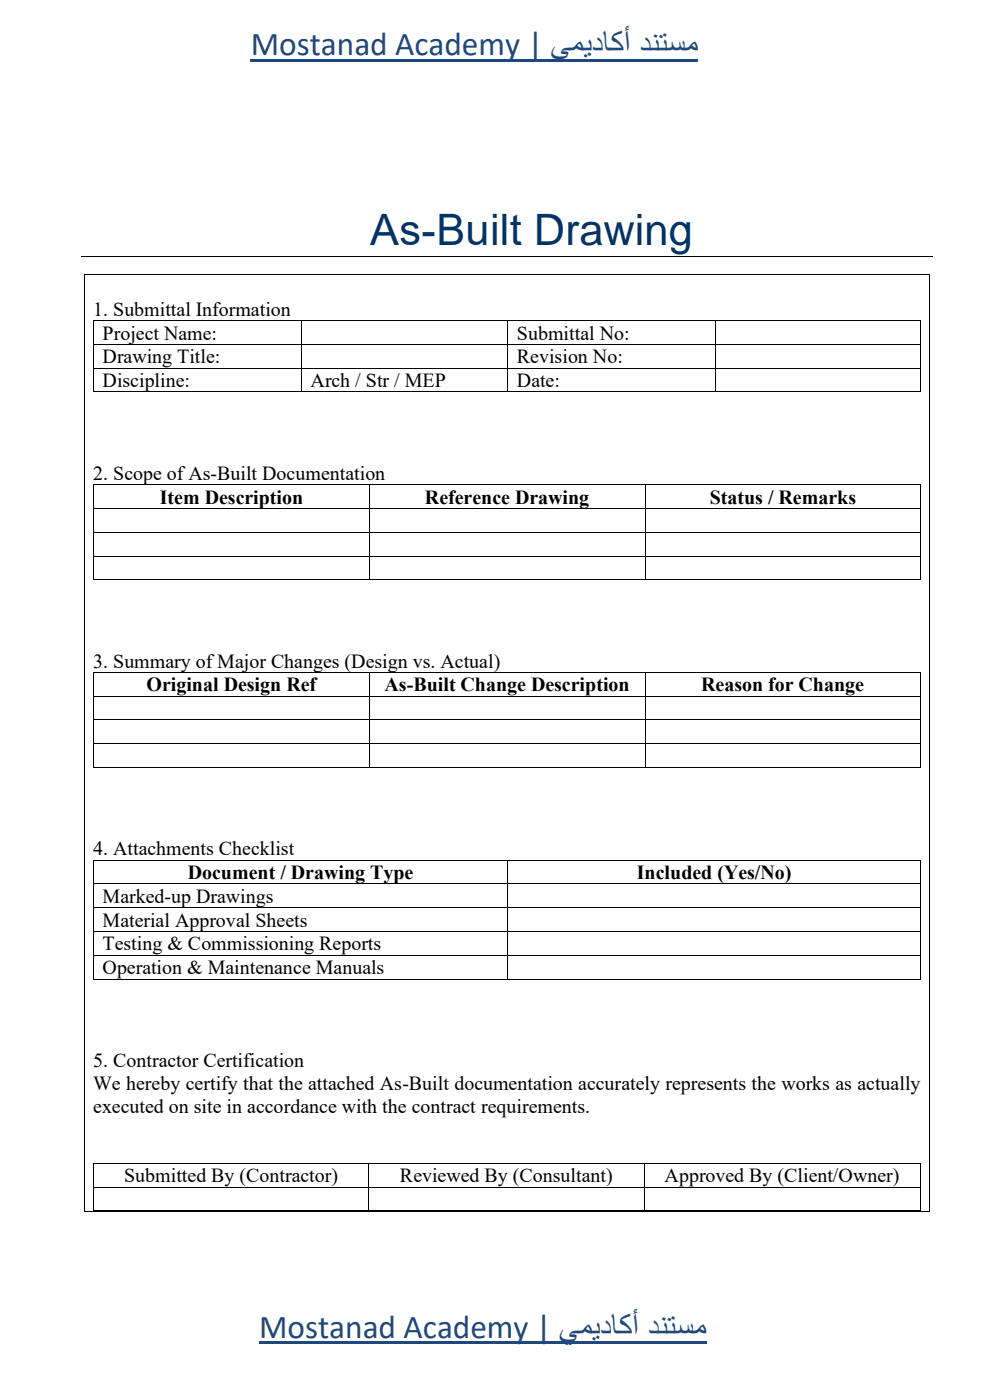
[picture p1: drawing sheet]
<svg xmlns="http://www.w3.org/2000/svg" width="210mm" height="297mm" viewBox="0 0 210 297" stroke-linecap="round" stroke-linejoin="round" font-family="sans-serif">
<defs><g id="words">
<text font-size="9.2" fill="#036" x="78.5" y="52">As-Built Drawing</text>
<g font-size="7.1" fill="#1f497d">
<text x="53.2" y="11.8">Mostanad Academy | يميداكأ دنتسم</text>
<text x="55" y="283.8">Mostanad Academy | يميداكأ دنتسم</text>
</g>
<g font-size="4.2">
<text x="19.8" y="67">1. Submittal Information</text>
<text x="21.8" y="72.1">Project Name:</text>
<text x="21.8" y="77.1">Drawing Title:</text>
<text x="109.7" y="72.1">Submittal No:</text>
<text x="109.7" y="77.1">Revision No:</text>
<text x="21.8" y="82.1">Discipline:</text>
<text x="65.9" y="82.1">Arch / Str / MEP</text>
<text x="109.7" y="82.1">Date:</text>
<text x="19.8" y="101.8">2. Scope of As-Built Documentation</text>
<text x="33.9" y="106.8">Item Description</text>
<text x="90.1" y="106.8">Reference Drawing</text>
<text x="150.6" y="106.8">Status / Remarks</text>
<text x="19.8" y="141.6">3. Summary of Major Changes (Design vs. Actual)</text>
<text x="31.1" y="146.7">Original Design Ref</text>
<text x="81.6" y="146.7">As-Built Change Description</text>
<text x="148.8" y="146.7">Reason for Change</text>
<text x="19.8" y="181.5">4. Attachments Checklist</text>
<text x="21.8" y="191.5">Marked-up Drawings</text>
<text x="39.8" y="186.5">Document / Drawing Type</text>
<text x="135.1" y="186.5">Included (Yes/No)</text>
<text x="21.8" y="196.6">Material Approval Sheets</text>
<text x="21.8" y="201.6">Testing &amp; Commissioning Reports</text>
<text x="21.8" y="206.7">Operation &amp; Maintenance Manuals</text>
<text x="19.8" y="226.3">5. Contractor Certification</text>
<text x="19.8" y="231.2">We hereby certify that the attached As-Built documentation accurately represents the works as actually</text>
<text x="19.8" y="236.1">executed on site in accordance with the contract requirements.</text>
<text x="26.3" y="250.9">Submitted By (Contractor)</text>
<text x="84.9" y="250.9">Reviewed By (Consultant)</text>
<text x="141" y="250.9">Approved By (Client/Owner)</text>
</g>
</g></defs>
<g fill="#1f497d">
<path d="M53.2 12.6h94.8v.4h-94.8z" fill-rule="evenodd"/>
<path d="M55 284.6h94.8v.5h-94.8z" fill-rule="evenodd"/>
</g>
<g fill="none" stroke="#000" stroke-width=".21">
<path d="M17.3 54.4h180.6M17.9 58.2v198.8M17.9 58.1h179.3M197.3 58.2v198.8M19.9 68.1v4.9M19.9 73.2v4.8M19.9 78.2v4.9M19.9 68h44M19.9 73.1h44M19.9 78.1h44M64 68.1v4.9M64 73.2v4.8"/>
<path d="M64 78.2v4.9M64.1 68h43.6M64.1 73.1h43.6M64.1 78.1h43.6M107.8 68.1v4.9M107.8 73.2v4.8M107.8 78.2v4.9M107.8 68h43.9M107.8 73.1h43.9M107.8 78.1h43.9M151.8 68.1v4.9M151.8 73.2v4.8"/>
<path d="M151.8 78.2v4.9M151.9 68h43.3M151.9 73.1h43.3M151.9 78.1h43.3M195.3 68.1v4.9M195.3 73.2v4.8M195.3 78.2v4.9M19.9 83.1h44M64.1 83.1h43.6M107.8 83.1h43.9M151.9 83.1h43.3M19.9 102.9v4.9"/>
<path d="M19.9 107.9v4.9M19.9 113v4.9M19.9 118v4.9M19.9 102.8h58.4M19.9 107.8h58.4M19.9 112.9h58.4M19.9 118h58.4M78.4 102.9v4.9M78.4 107.9v4.9M78.4 113v4.9M78.4 118v4.9M78.5 102.8h58.3"/>
<path d="M78.5 107.8h58.3M78.5 112.9h58.3M78.5 118h58.3M136.8 102.9v4.9M136.8 107.9v4.9M136.8 113v4.9M136.8 118v4.9M136.9 102.8h58.3M136.9 107.8h58.3M136.9 112.9h58.3M136.9 118h58.3M195.3 102.9v4.9"/>
<path d="M195.3 107.9v4.9M195.3 113v4.9M195.3 118v4.9M19.9 123h58.4M78.5 123h58.3M136.9 123h58.3M19.9 142.7v4.9M19.9 147.8v4.8M19.9 152.8v4.9M19.9 157.9v4.9M19.9 142.6h58.3M19.9 147.7h58.3"/>
<path d="M19.9 152.7h58.3M19.9 157.8h58.3M78.3 142.7v4.9M78.3 147.8v4.8M78.3 152.8v4.9M78.3 157.9v4.9M78.4 142.6h58.4M78.4 147.7h58.4M78.4 152.7h58.4M78.4 157.8h58.4M136.9 142.7v4.9M136.9 147.8v4.8"/>
<path d="M136.9 152.8v4.9M136.9 157.9v4.9M137 142.6h58.2M137 147.7h58.2M137 152.7h58.2M137 157.8h58.2M195.3 142.7v4.9M195.3 147.8v4.8M195.3 152.8v4.9M195.3 157.9v4.9M19.9 162.8h58.3M78.4 162.8h58.4"/>
<path d="M137 162.8h58.2M19.9 182.6v4.8M19.9 187.6v4.9M19.9 192.6v4.9M19.9 197.7v4.8M19.9 182.5h87.8M19.9 187.5h87.8M19.9 192.6h87.8M19.9 197.6h87.8M107.8 182.6v4.8M107.8 187.6v4.9M107.8 192.6v4.9"/>
<path d="M107.8 197.7v4.8M107.8 182.5h87.4M107.8 187.5h87.4M107.8 192.6h87.4M107.8 197.6h87.4M195.3 182.6v4.8M195.3 187.6v4.9M195.3 192.6v4.9M195.3 197.7v4.8M19.9 202.7v4.9M19.9 202.6h87.8M19.9 207.7h87.8"/>
<path d="M107.8 202.7v4.9M107.8 202.6h87.4M107.8 207.7h87.4M195.3 202.7v4.9M17.9 257.1h179.3M19.9 246.9v4.9M19.9 252v4.8M19.9 246.8h58.3M19.9 251.9h58.3M19.9 256.9h58.3M78.2 246.9v4.9M78.2 252v4.8"/>
<path d="M78.3 246.8h58.2M78.3 251.9h58.2M78.3 256.9h58.2M136.6 246.9v4.9M136.6 252v4.8M136.7 246.8h58.5M136.7 251.9h58.5M136.7 256.9h58.5M195.3 246.9v4.9M195.3 252v4.8"/>
</g>
<g fill="#000">
<path d="M17.8 58h.1v.2h-.1z" fill-rule="evenodd"/>
<path d="M17.8 58h.1v.2h-.1z" fill-rule="evenodd"/>
<path d="M197.2 58h.2v.2h-.2z" fill-rule="evenodd"/>
<path d="M197.2 58h.2v.2h-.2z" fill-rule="evenodd"/>
<path d="M19.8 68h.1v.1h-.1z" fill-rule="evenodd"/>
<path d="M19.8 68h.1v.1h-.1z" fill-rule="evenodd"/>
<path d="M19.8 73h.1v.2h-.1z" fill-rule="evenodd"/>
<path d="M19.8 78h.1v.2h-.1z" fill-rule="evenodd"/>
<path d="M63.9 68h.2v.1h-.2z" fill-rule="evenodd"/>
<path d="M63.9 73h.2v.2h-.2z" fill-rule="evenodd"/>
<path d="M63.9 78h.2v.2h-.2z" fill-rule="evenodd"/>
<path d="M107.7 68h.1v.1h-.1z" fill-rule="evenodd"/>
<path d="M107.7 73h.1v.2h-.1z" fill-rule="evenodd"/>
<path d="M107.7 78h.1v.2h-.1z" fill-rule="evenodd"/>
<path d="M151.7 68h.2v.1h-.2z" fill-rule="evenodd"/>
<path d="M151.7 73h.2v.2h-.2z" fill-rule="evenodd"/>
<path d="M151.7 78h.2v.2h-.2z" fill-rule="evenodd"/>
<path d="M195.2 68h.2v.1h-.2z" fill-rule="evenodd"/>
<path d="M195.2 68h.2v.1h-.2z" fill-rule="evenodd"/>
<path d="M195.2 73h.2v.2h-.2z" fill-rule="evenodd"/>
<path d="M195.2 78h.2v.2h-.2z" fill-rule="evenodd"/>
<path d="M19.8 83.1h.1v.1h-.1z" fill-rule="evenodd"/>
<path d="M19.8 83.1h.1v.1h-.1z" fill-rule="evenodd"/>
<path d="M63.9 83.1h.2v.1h-.2z" fill-rule="evenodd"/>
<path d="M107.7 83.1h.1v.1h-.1z" fill-rule="evenodd"/>
<path d="M151.7 83.1h.2v.1h-.2z" fill-rule="evenodd"/>
<path d="M195.2 83.1h.2v.1h-.2z" fill-rule="evenodd"/>
<path d="M195.2 83.1h.2v.1h-.2z" fill-rule="evenodd"/>
<path d="M19.8 102.7h.1v.2h-.1z" fill-rule="evenodd"/>
<path d="M19.8 102.7h.1v.2h-.1z" fill-rule="evenodd"/>
<path d="M19.8 107.8h.1v.1h-.1z" fill-rule="evenodd"/>
<path d="M19.8 112.8h.1v.2h-.1z" fill-rule="evenodd"/>
<path d="M19.8 117.9h.1v.1h-.1z" fill-rule="evenodd"/>
<path d="M78.3 102.7h.2v.2h-.2z" fill-rule="evenodd"/>
<path d="M78.3 107.8h.2v.1h-.2z" fill-rule="evenodd"/>
<path d="M78.3 112.8h.2v.2h-.2z" fill-rule="evenodd"/>
<path d="M78.3 117.9h.2v.1h-.2z" fill-rule="evenodd"/>
<path d="M136.8 102.7h.1v.2h-.1z" fill-rule="evenodd"/>
<path d="M136.8 107.8h.1v.1h-.1z" fill-rule="evenodd"/>
<path d="M136.8 112.8h.1v.2h-.1z" fill-rule="evenodd"/>
<path d="M136.8 117.9h.1v.1h-.1z" fill-rule="evenodd"/>
<path d="M195.2 102.7h.2v.2h-.2z" fill-rule="evenodd"/>
<path d="M195.2 102.7h.2v.2h-.2z" fill-rule="evenodd"/>
<path d="M195.2 107.8h.2v.1h-.2z" fill-rule="evenodd"/>
<path d="M195.2 112.8h.2v.2h-.2z" fill-rule="evenodd"/>
<path d="M195.2 117.9h.2v.1h-.2z" fill-rule="evenodd"/>
<path d="M19.8 122.9h.1v.2h-.1z" fill-rule="evenodd"/>
<path d="M19.8 122.9h.1v.2h-.1z" fill-rule="evenodd"/>
<path d="M78.3 122.9h.2v.2h-.2z" fill-rule="evenodd"/>
<path d="M136.8 122.9h.1v.2h-.1z" fill-rule="evenodd"/>
<path d="M195.2 122.9h.2v.2h-.2z" fill-rule="evenodd"/>
<path d="M195.2 122.9h.2v.2h-.2z" fill-rule="evenodd"/>
<path d="M19.8 142.6h.1v.1h-.1z" fill-rule="evenodd"/>
<path d="M19.8 142.6h.1v.1h-.1z" fill-rule="evenodd"/>
<path d="M19.8 147.6h.1v.2h-.1z" fill-rule="evenodd"/>
<path d="M19.8 152.6h.1v.2h-.1z" fill-rule="evenodd"/>
<path d="M19.8 157.7h.1v.2h-.1z" fill-rule="evenodd"/>
<path d="M78.2 142.6h.2v.1h-.2z" fill-rule="evenodd"/>
<path d="M78.2 147.6h.2v.2h-.2z" fill-rule="evenodd"/>
<path d="M78.2 152.6h.2v.2h-.2z" fill-rule="evenodd"/>
<path d="M78.2 157.7h.2v.2h-.2z" fill-rule="evenodd"/>
<path d="M136.8 142.6h.2v.1h-.2z" fill-rule="evenodd"/>
<path d="M136.8 147.6h.2v.2h-.2z" fill-rule="evenodd"/>
<path d="M136.8 152.6h.2v.2h-.2z" fill-rule="evenodd"/>
<path d="M136.8 157.7h.2v.2h-.2z" fill-rule="evenodd"/>
<path d="M195.2 142.6h.2v.1h-.2z" fill-rule="evenodd"/>
<path d="M195.2 142.6h.2v.1h-.2z" fill-rule="evenodd"/>
<path d="M195.2 147.6h.2v.2h-.2z" fill-rule="evenodd"/>
<path d="M195.2 152.6h.2v.2h-.2z" fill-rule="evenodd"/>
<path d="M195.2 157.7h.2v.2h-.2z" fill-rule="evenodd"/>
<path d="M19.8 162.8h.1v.1h-.1z" fill-rule="evenodd"/>
<path d="M19.8 162.8h.1v.1h-.1z" fill-rule="evenodd"/>
<path d="M78.2 162.8h.2v.1h-.2z" fill-rule="evenodd"/>
<path d="M136.8 162.8h.2v.1h-.2z" fill-rule="evenodd"/>
<path d="M195.2 162.8h.2v.1h-.2z" fill-rule="evenodd"/>
<path d="M195.2 162.8h.2v.1h-.2z" fill-rule="evenodd"/>
<path d="M19.8 182.4h.1v.2h-.1z" fill-rule="evenodd"/>
<path d="M19.8 182.4h.1v.2h-.1z" fill-rule="evenodd"/>
<path d="M19.8 187.4h.1v.2h-.1z" fill-rule="evenodd"/>
<path d="M19.8 192.5h.1v.1h-.1z" fill-rule="evenodd"/>
<path d="M19.8 197.5h.1v.2h-.1z" fill-rule="evenodd"/>
<path d="M107.7 182.4h.1v.2h-.1z" fill-rule="evenodd"/>
<path d="M107.7 187.4h.1v.2h-.1z" fill-rule="evenodd"/>
<path d="M107.7 192.5h.1v.1h-.1z" fill-rule="evenodd"/>
<path d="M107.7 197.5h.1v.2h-.1z" fill-rule="evenodd"/>
<path d="M195.2 182.4h.2v.2h-.2z" fill-rule="evenodd"/>
<path d="M195.2 182.4h.2v.2h-.2z" fill-rule="evenodd"/>
<path d="M195.2 187.4h.2v.2h-.2z" fill-rule="evenodd"/>
<path d="M195.2 192.5h.2v.1h-.2z" fill-rule="evenodd"/>
<path d="M195.2 197.5h.2v.2h-.2z" fill-rule="evenodd"/>
<path d="M19.8 202.5h.1v.2h-.1z" fill-rule="evenodd"/>
<path d="M19.8 207.6h.1v.2h-.1z" fill-rule="evenodd"/>
<path d="M19.8 207.6h.1v.2h-.1z" fill-rule="evenodd"/>
<path d="M107.7 202.5h.1v.2h-.1z" fill-rule="evenodd"/>
<path d="M107.7 207.6h.1v.2h-.1z" fill-rule="evenodd"/>
<path d="M195.2 202.5h.2v.2h-.2z" fill-rule="evenodd"/>
<path d="M195.2 207.6h.2v.2h-.2z" fill-rule="evenodd"/>
<path d="M195.2 207.6h.2v.2h-.2z" fill-rule="evenodd"/>
<path d="M17.8 257h.1v.2h-.1z" fill-rule="evenodd"/>
<path d="M17.8 257h.1v.2h-.1z" fill-rule="evenodd"/>
<path d="M19.8 246.8h.1v.1h-.1z" fill-rule="evenodd"/>
<path d="M19.8 246.8h.1v.1h-.1z" fill-rule="evenodd"/>
<path d="M19.8 251.8h.1v.2h-.1z" fill-rule="evenodd"/>
<path d="M19.8 256.8h.1v.2h-.1z" fill-rule="evenodd"/>
<path d="M19.8 256.8h.1v.2h-.1z" fill-rule="evenodd"/>
<path d="M78.2 246.8h.1v.1h-.1z" fill-rule="evenodd"/>
<path d="M78.2 251.8h.1v.2h-.1z" fill-rule="evenodd"/>
<path d="M78.2 256.8h.1v.2h-.1z" fill-rule="evenodd"/>
<path d="M136.5 246.8h.2v.1h-.2z" fill-rule="evenodd"/>
<path d="M136.5 251.8h.2v.2h-.2z" fill-rule="evenodd"/>
<path d="M136.5 256.8h.2v.2h-.2z" fill-rule="evenodd"/>
<path d="M195.2 246.8h.2v.1h-.2z" fill-rule="evenodd"/>
<path d="M195.2 246.8h.2v.1h-.2z" fill-rule="evenodd"/>
<path d="M195.2 251.8h.2v.2h-.2z" fill-rule="evenodd"/>
<path d="M195.2 256.8h.2v.2h-.2z" fill-rule="evenodd"/>
<path d="M195.2 256.8h.2v.2h-.2z" fill-rule="evenodd"/>
<path d="M197.2 257h.2v.2h-.2z" fill-rule="evenodd"/>
<path d="M197.2 257h.2v.2h-.2z" fill-rule="evenodd"/>
</g>
<use href="#words"/>
</svg>
